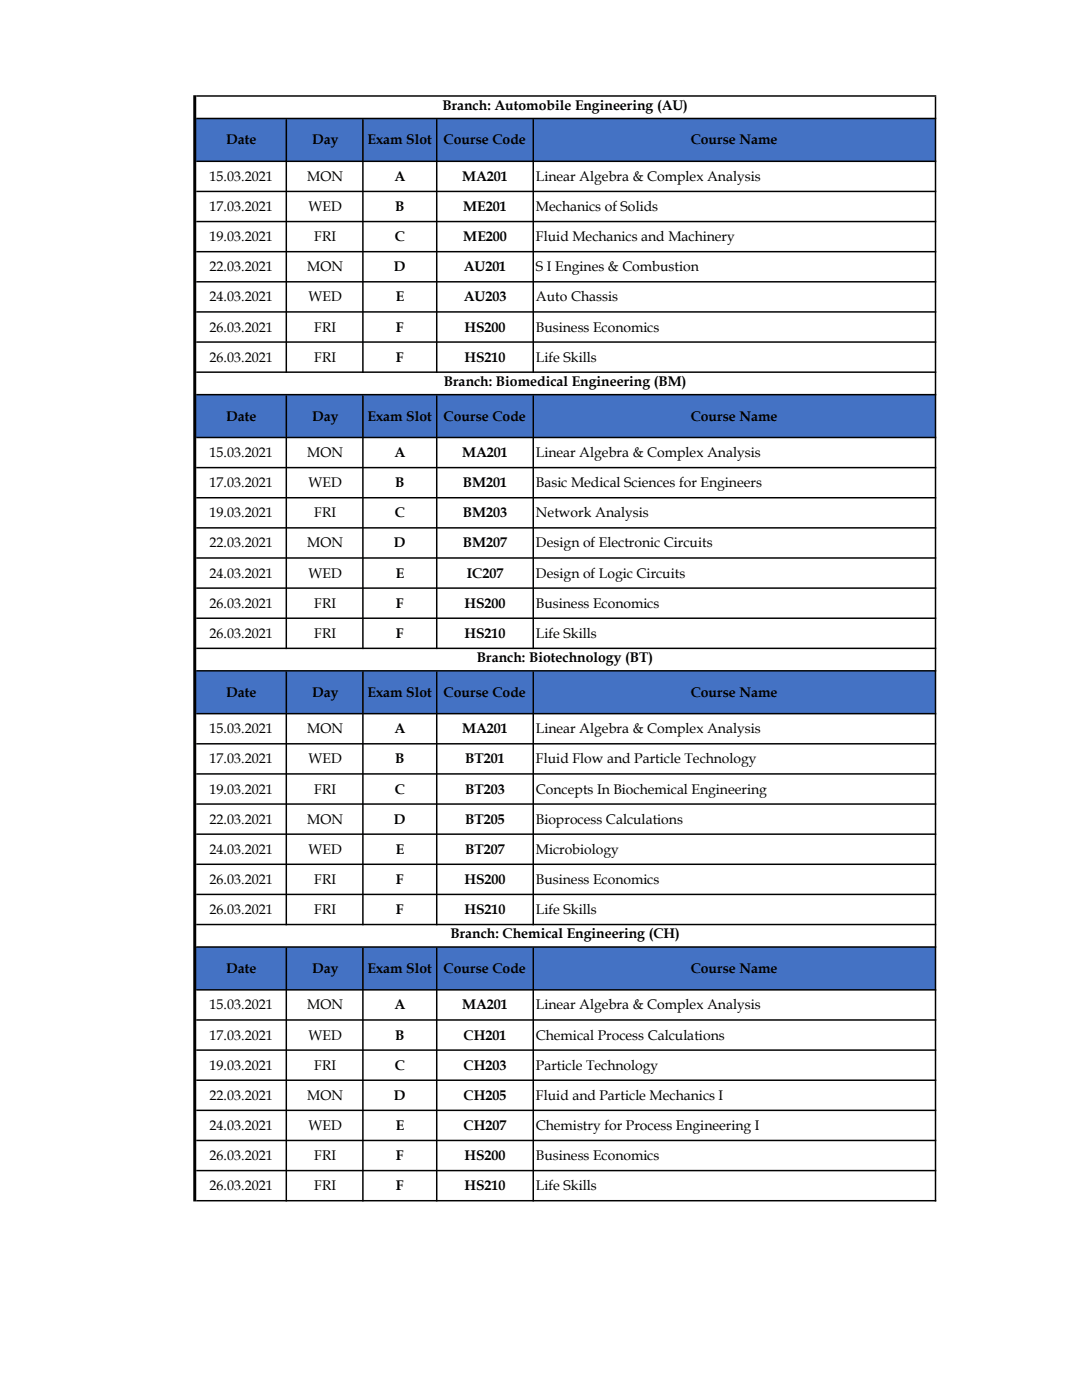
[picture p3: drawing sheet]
<svg xmlns="http://www.w3.org/2000/svg" width="216mm" height="279mm" viewBox="0 0 216 279" stroke-linecap="round" stroke-linejoin="round" font-family="sans-serif">
<defs><g id="words">
<g font-size="2.8">
<text x="88.3" y="21.9">Branch: Automobile Engineering (AU)</text>
<text x="45.1" y="28.8">Date</text>
<text x="62.3" y="28.8">Day</text>
<text x="73.3" y="28.8">Exam Slot</text>
<text x="88.5" y="28.8">Course Code</text>
<text x="137.8" y="28.8">Course Name</text>
<text x="41.8" y="36.1">15.03.2021</text>
<text x="61.3" y="36.1">MON</text>
<text x="78.7" y="36.1">A</text>
<text x="92.2" y="36.1">MA201</text>
<text x="106.9" y="36.1">Linear Algebra &amp; Complex Analysis</text>
<text x="41.8" y="42.1">17.03.2021</text>
<text x="61.6" y="42.1">WED</text>
<text x="78.9" y="42.1">B</text>
<text x="92.4" y="42.1">ME201</text>
<text x="106.9" y="42.1">Mechanics of Solids</text>
<text x="41.8" y="48.1">19.03.2021</text>
<text x="62.7" y="48.1">FRI</text>
<text x="78.8" y="48.1">C</text>
<text x="92.4" y="48.1">ME200</text>
<text x="106.9" y="48.1">Fluid Mechanics and Machinery</text>
<text x="41.8" y="54.1">22.03.2021</text>
<text x="61.3" y="54.1">MON</text>
<text x="78.6" y="54.1">D</text>
<text x="92.5" y="54.1">AU201</text>
<text x="106.9" y="54.1">S I Engines &amp; Combustion</text>
<text x="41.8" y="60.2">24.03.2021</text>
<text x="61.6" y="60.2">WED</text>
<text x="79" y="60.2">E</text>
<text x="92.5" y="60.2">AU203</text>
<text x="106.9" y="60.2">Auto Chassis</text>
<text x="41.8" y="66.2">26.03.2021</text>
<text x="62.7" y="66.2">FRI</text>
<text x="79" y="66.2">F</text>
<text x="92.7" y="66.2">HS200</text>
<text x="106.9" y="66.2">Business Economics</text>
<text x="41.8" y="72.2">26.03.2021</text>
<text x="62.7" y="72.2">FRI</text>
<text x="79" y="72.2">F</text>
<text x="88.6" y="77">Branch: Biomedical Engineering (BM)</text>
<text x="92.7" y="72.2">HS210</text>
<text x="106.9" y="72.2">Life Skills</text>
<text x="45.1" y="83.9">Date</text>
<text x="62.3" y="83.9">Day</text>
<text x="73.3" y="83.9">Exam Slot</text>
<text x="88.5" y="83.9">Course Code</text>
<text x="137.8" y="83.9">Course Name</text>
<text x="41.8" y="91.2">15.03.2021</text>
<text x="61.3" y="91.2">MON</text>
<text x="78.7" y="91.2">A</text>
<text x="92.2" y="91.2">MA201</text>
<text x="106.9" y="91.2">Linear Algebra &amp; Complex Analysis</text>
<text x="41.8" y="97.2">17.03.2021</text>
<text x="61.6" y="97.2">WED</text>
<text x="78.9" y="97.2">B</text>
<text x="92.4" y="97.2">BM201</text>
<text x="106.9" y="97.2">Basic Medical Sciences for Engineers</text>
<text x="41.8" y="103.3">19.03.2021</text>
<text x="62.7" y="103.3">FRI</text>
<text x="78.8" y="103.3">C</text>
<text x="92.4" y="103.3">BM203</text>
<text x="106.9" y="103.3">Network Analysis</text>
<text x="41.8" y="109.3">22.03.2021</text>
<text x="61.3" y="109.3">MON</text>
<text x="78.6" y="109.3">D</text>
<text x="92.4" y="109.3">BM207</text>
<text x="106.9" y="109.3">Design of Electronic Circuits</text>
<text x="41.8" y="115.3">24.03.2021</text>
<text x="61.6" y="115.3">WED</text>
<text x="79" y="115.3">E</text>
<text x="93.1" y="115.3">IC207</text>
<text x="106.9" y="115.3">Design of Logic Circuits</text>
<text x="41.8" y="121.3">26.03.2021</text>
<text x="62.7" y="121.3">FRI</text>
<text x="79" y="121.3">F</text>
<text x="92.7" y="121.3">HS200</text>
<text x="106.9" y="121.3">Business Economics</text>
<text x="41.8" y="127.3">26.03.2021</text>
<text x="62.7" y="127.3">FRI</text>
<text x="79" y="127.3">F</text>
<text x="92.7" y="127.3">HS210</text>
<text x="106.9" y="127.3">Life Skills</text>
<text x="95.2" y="132.1">Branch: Biotechnology (BT)</text>
<text x="45.1" y="139.1">Date</text>
<text x="62.3" y="139.1">Day</text>
<text x="73.3" y="139.1">Exam Slot</text>
<text x="88.5" y="139.1">Course Code</text>
<text x="137.8" y="139.1">Course Name</text>
<text x="41.8" y="146.3">15.03.2021</text>
<text x="61.3" y="146.3">MON</text>
<text x="78.7" y="146.3">A</text>
<text x="92.2" y="146.3">MA201</text>
<text x="106.9" y="146.3">Linear Algebra &amp; Complex Analysis</text>
<text x="41.8" y="152.4">17.03.2021</text>
<text x="61.6" y="152.4">WED</text>
<text x="78.9" y="152.4">B</text>
<text x="92.8" y="152.4">BT201</text>
<text x="106.9" y="152.4">Fluid Flow and Particle Technology</text>
<text x="41.8" y="158.4">19.03.2021</text>
<text x="62.7" y="158.4">FRI</text>
<text x="78.8" y="158.4">C</text>
<text x="92.8" y="158.4">BT203</text>
<text x="106.9" y="158.4">Concepts In Biochemical Engineering</text>
<text x="41.8" y="164.4">22.03.2021</text>
<text x="61.3" y="164.4">MON</text>
<text x="78.6" y="164.4">D</text>
<text x="92.8" y="164.4">BT205</text>
<text x="106.9" y="164.4">Bioprocess Calculations</text>
<text x="41.8" y="170.4">24.03.2021</text>
<text x="61.6" y="170.4">WED</text>
<text x="79" y="170.4">E</text>
<text x="92.8" y="170.4">BT207</text>
<text x="106.9" y="170.4">Microbiology</text>
<text x="41.8" y="176.4">26.03.2021</text>
<text x="62.7" y="176.4">FRI</text>
<text x="79" y="176.4">F</text>
<text x="92.7" y="176.4">HS200</text>
<text x="106.9" y="176.4">Business Economics</text>
<text x="41.8" y="182.4">26.03.2021</text>
<text x="62.7" y="182.4">FRI</text>
<text x="79" y="182.4">F</text>
<text x="92.7" y="182.4">HS210</text>
<text x="106.9" y="182.4">Life Skills</text>
<text x="89.9" y="187.2">Branch: Chemical Engineering (CH)</text>
<text x="45.1" y="194.2">Date</text>
<text x="62.3" y="194.2">Day</text>
<text x="73.3" y="194.2">Exam Slot</text>
<text x="88.5" y="194.2">Course Code</text>
<text x="137.8" y="194.2">Course Name</text>
<text x="41.8" y="201.5">15.03.2021</text>
<text x="61.3" y="201.5">MON</text>
<text x="78.7" y="201.5">A</text>
<text x="92.2" y="201.5">MA201</text>
<text x="106.9" y="201.5">Linear Algebra &amp; Complex Analysis</text>
<text x="41.8" y="207.5">17.03.2021</text>
<text x="61.6" y="207.5">WED</text>
<text x="78.9" y="207.5">B</text>
<text x="92.5" y="207.5">CH201</text>
<text x="106.9" y="207.5">Chemical Process Calculations</text>
<text x="41.8" y="213.5">19.03.2021</text>
<text x="62.7" y="213.5">FRI</text>
<text x="78.8" y="213.5">C</text>
<text x="92.5" y="213.5">CH203</text>
<text x="106.9" y="213.5">Particle Technology</text>
<text x="41.8" y="219.5">22.03.2021</text>
<text x="61.3" y="219.5">MON</text>
<text x="78.6" y="219.5">D</text>
<text x="92.5" y="219.5">CH205</text>
<text x="106.9" y="219.5">Fluid and Particle Mechanics I</text>
<text x="41.8" y="225.5">24.03.2021</text>
<text x="61.6" y="225.5">WED</text>
<text x="79" y="225.5">E</text>
<text x="92.5" y="225.5">CH207</text>
<text x="106.9" y="225.5">Chemistry for Process Engineering I</text>
<text x="41.8" y="231.5">26.03.2021</text>
<text x="62.7" y="231.5">FRI</text>
<text x="79" y="231.5">F</text>
<text x="92.7" y="231.5">HS200</text>
<text x="106.9" y="231.5">Business Economics</text>
<text x="41.8" y="237.5">26.03.2021</text>
<text x="62.7" y="237.5">FRI</text>
<text x="79" y="237.5">F</text>
<text x="92.7" y="237.5">HS210</text>
<text x="106.9" y="237.5">Life Skills</text>
</g>
</g></defs>
<path d="M39 23.6h147.7v8.6h-147.7zM39 78.7h147.7v8.6h-147.7zM39 133.9h147.7v8.6h-147.7zM39 189h147.7v8.6h-147.7z" fill-rule="evenodd" fill="#4472c4"/>
<g fill="#000">
<path d="M39.2 19h147.6v.3h-147.6zM39.2 23.5h147.6v.3h-147.6zM39.2 32h147.6v.3h-147.6zM39.2 38.1h147.6v.3h-147.6zM39.2 44.1h147.6v.3h-147.6zM39.2 50.1h147.6v.3h-147.6zM39.2 56.1h147.6v.3h-147.6zM39.2 62.1h147.6v.3h-147.6zM39.2 68.1h147.6v.3h-147.6zM39.2 74.1h147.6v.3h-147.6zM39.2 78.6h147.6v.3h-147.6zM39.2 87.2h147.6v.3h-147.6zM39.2 93.2h147.6v.3h-147.6zM39.2 99.2h147.6v.3h-147.6zM39.2 105.2h147.6v.3h-147.6zM39.2 111.2h147.6v.3h-147.6zM39.2 117.2h147.6v.3h-147.6zM39.2 123.2h147.6v.3h-147.6zM39.2 129.2h147.6v.3h-147.6zM39.2 133.7h147.6v.3h-147.6zM39.2 142.3h147.6v.3h-147.6zM39.2 148.3h147.6v.3h-147.6zM39.2 154.3h147.6v.3h-147.6zM39.2 160.3h147.6v.3h-147.6zM39.2 166.3h147.6v.3h-147.6zM39.2 172.3h147.6v.3h-147.6zM39.2 178.4h147.6v.2h-147.6zM39.2 184.4h147.6v.3h-147.6zM39.2 188.8h147.6v.3h-147.6zM39.2 197.4h147.6v.3h-147.6zM39.2 203.4h147.6v.3h-147.6zM39.2 209.4h147.6v.3h-147.6zM39.2 215.4h147.6v.3h-147.6zM39.2 221.4h147.6v.3h-147.6zM39.2 227.5h147.6v.3h-147.6zM39.2 233.5h147.6v.3h-147.6zM39.2 239.5h147.6v.3h-147.6z" fill-rule="evenodd"/>
<path d="M57 23.8h.3v50.6h-.3zM72.3 23.8h.3v50.6h-.3zM87 23.8h.3v50.6h-.3zM106.3 23.8h.3v50.6h-.3zM57 78.9h.3v50.6h-.3zM72.3 78.9h.3v50.6h-.3zM87 78.9h.3v50.6h-.3zM106.3 78.9h.3v50.6h-.3zM57 134h.3v50.7h-.3zM72.3 134h.3v50.7h-.3zM87 134h.3v50.7h-.3zM106.3 134h.3v50.7h-.3zM38.6 19h.6v220.8h-.6zM186.5 19.3h.3v220.5h-.3zM57 189.1h.3v50.7h-.3zM72.3 189.1h.3v50.7h-.3zM87 189.1h.3v50.7h-.3zM106.3 189.1h.3v50.7h-.3z" fill-rule="evenodd"/>
</g>
<use href="#words"/>
</svg>
